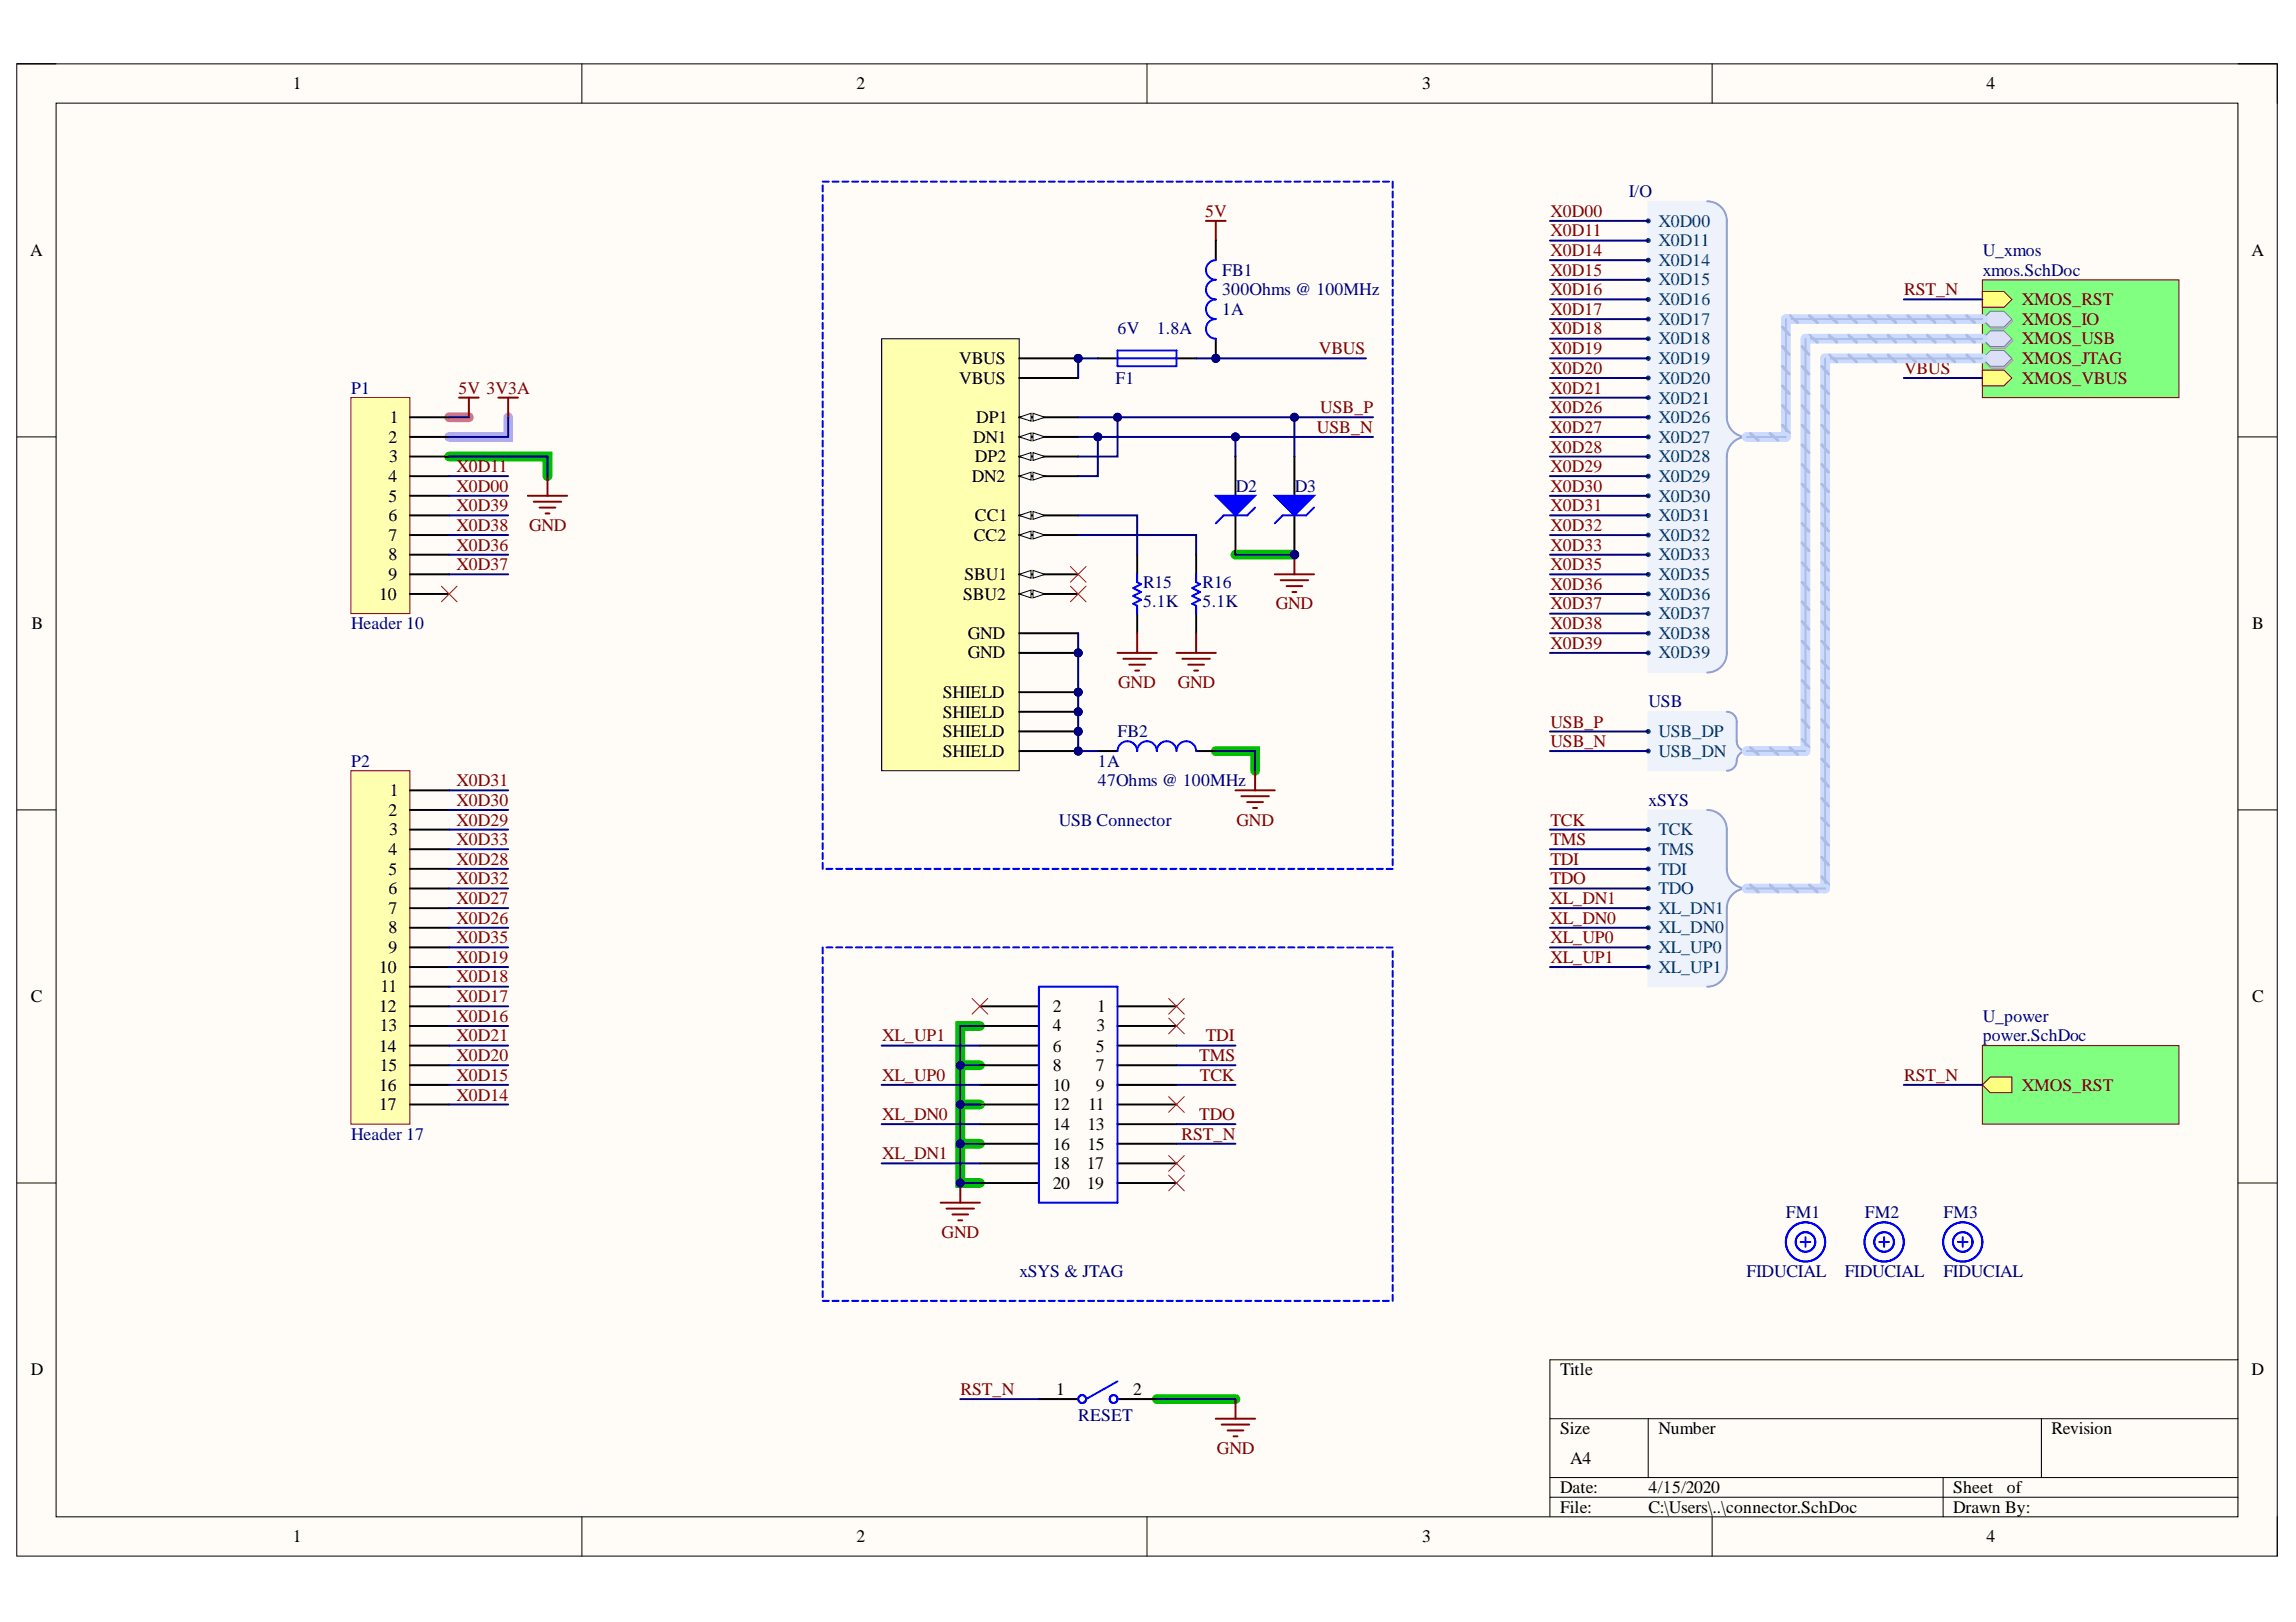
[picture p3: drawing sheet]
<svg xmlns="http://www.w3.org/2000/svg" width="297mm" height="210mm" viewBox="0 0 297 210" stroke-linecap="round" stroke-linejoin="round" font-family="sans-serif">
<defs><g id="words">
<g font-size="2.3">
<text x="37.9" y="11.6">1</text>
<text x="110.8" y="11.6">2</text>
<text x="184" y="11.6">3</text>
<text x="257" y="11.6">4</text>
<text x="3.9" y="33.1">A</text>
<text x="291.3" y="33.1">A</text>
<text x="124.1" y="47.1">VBUS</text>
<text x="124.1" y="49.7">VBUS</text>
<text x="50.3" y="57.3">2</text>
<text x="50.3" y="59.8">3</text>
<text x="50.4" y="54.8">1</text>
<text x="125.9" y="57.3">DN1</text>
<text x="126.1" y="59.8">DP2</text>
<text x="126.3" y="54.8">DP1</text>
<text x="50.3" y="62.4">4</text>
<text x="50.3" y="64.9">5</text>
<text x="125.7" y="62.4">DN2</text>
<text x="50.3" y="67.4">6</text>
<text x="50.3" y="70">7</text>
<text x="126" y="70">CC2</text>
<text x="126.1" y="67.4">CC1</text>
<text x="49.1" y="77.6">10</text>
<text x="50.3" y="72.5">8</text>
<text x="50.3" y="75.1">9</text>
<text x="124.6" y="77.6">SBU2</text>
<text x="124.8" y="75.1">SBU1</text>
<text x="4.1" y="81.4">B</text>
<text x="125.2" y="82.7">GND</text>
<text x="291.4" y="81.4">B</text>
<text x="125.2" y="85.2">GND</text>
<text x="122" y="90.3">SHIELD</text>
<text x="122" y="92.9">SHIELD</text>
<text x="122" y="95.4">SHIELD</text>
<text x="122" y="98">SHIELD</text>
<text x="50.3" y="105.6">2</text>
<text x="50.4" y="103">1</text>
<text x="50.3" y="110.6">4</text>
<text x="50.3" y="113.2">5</text>
<text x="50.3" y="108.1">3</text>
<text x="50.3" y="115.7">6</text>
<text x="50.3" y="118.3">7</text>
<text x="49.1" y="125.9">10</text>
<text x="50.3" y="120.8">8</text>
<text x="50.3" y="123.3">9</text>
<text x="4" y="129.7">C</text>
<text x="49.1" y="130.9">12</text>
<text x="49.2" y="128.4">11</text>
<text x="136.2" y="130.9">2</text>
<text x="142" y="130.9">1</text>
<text x="291.4" y="129.7">C</text>
<text x="49.1" y="136.1">14</text>
<text x="49.2" y="133.5">13</text>
<text x="136.2" y="133.5">4</text>
<text x="136.2" y="136.1">6</text>
<text x="141.8" y="136.1">5</text>
<text x="141.9" y="133.5">3</text>
<text x="49.1" y="141.2">16</text>
<text x="49.1" y="143.7">17</text>
<text x="49.2" y="138.6">15</text>
<text x="136.2" y="138.6">8</text>
<text x="136.2" y="141.2">10</text>
<text x="136.2" y="143.7">12</text>
<text x="140.8" y="143.7">11</text>
<text x="141.8" y="138.6">7</text>
<text x="141.8" y="141.2">9</text>
<text x="136.2" y="146.2">14</text>
<text x="136.2" y="148.8">16</text>
<text x="140.7" y="146.2">13</text>
<text x="140.7" y="148.8">15</text>
<text x="136.2" y="151.3">18</text>
<text x="136.2" y="153.8">20</text>
<text x="140.6" y="151.3">17</text>
<text x="140.6" y="153.8">19</text>
<text x="4" y="177.9">D</text>
<text x="201.9" y="177.9">Title</text>
<text x="291.3" y="177.9">D</text>
<text x="136.6" y="180.6">1</text>
<text x="146.6" y="180.6">2</text>
<text x="201.9" y="185.6">Size</text>
<text x="214.5" y="185.6">Number</text>
<text x="265.4" y="185.6">Revision</text>
<text x="203.1" y="189.4">A4</text>
<text x="201.9" y="193.2">Date:</text>
<text x="201.9" y="195.8">File:</text>
<text x="213.3" y="193.2">4/15/2020</text>
<text x="213.3" y="195.8">C:\Users\..\connector.SchDoc</text>
<text x="252.7" y="193.2">Sheet</text>
<text x="252.7" y="195.8">Drawn By:</text>
<text x="259.6" y="193.2">of</text>
<text x="37.9" y="199.6">1</text>
<text x="110.8" y="199.6">2</text>
<text x="184" y="199.6">3</text>
<text x="257" y="199.6">4</text>
</g>
<g font-size="2.3" fill="#800000">
<text x="155.9" y="28.1">5V</text>
<text x="200.6" y="28.1">X0D00</text>
<text x="200.6" y="30.6">X0D11</text>
<text x="200.6" y="33.1">X0D14</text>
<text x="200.6" y="35.7">X0D15</text>
<text x="200.6" y="38.2">X0D16</text>
<text x="200.6" y="40.7">X0D17</text>
<text x="246.4" y="38.2">RST_N</text>
<text x="261.6" y="39.5">XMOS_RST</text>
<text x="170.6" y="45.8">VBUS</text>
<text x="200.6" y="43.3">X0D18</text>
<text x="200.6" y="45.8">X0D19</text>
<text x="261.6" y="42">XMOS_IO</text>
<text x="261.6" y="47.1">XMOS_JTAG</text>
<text x="261.6" y="44.5">XMOS_USB</text>
<text x="59.3" y="51">5V 3V3A</text>
<text x="170.8" y="53.5">USB_P</text>
<text x="200.6" y="48.3">X0D20</text>
<text x="200.6" y="51">X0D21</text>
<text x="200.6" y="53.5">X0D26</text>
<text x="246.4" y="48.3">VBUS</text>
<text x="261.6" y="49.7">XMOS_VBUS</text>
<text x="170.4" y="56">USB_N</text>
<text x="200.6" y="56">X0D27</text>
<text x="200.6" y="58.6">X0D28</text>
<text x="59.1" y="63.6">X0D00</text>
<text x="59.1" y="61.1">X0D11</text>
<text x="200.6" y="61.1">X0D29</text>
<text x="200.6" y="63.6">X0D30</text>
<text x="59.1" y="71.3">X0D36</text>
<text x="59.1" y="68.7">X0D38</text>
<text x="59.1" y="66.2">X0D39</text>
<text x="68.4" y="68.7">GND</text>
<text x="200.6" y="66.2">X0D31</text>
<text x="200.6" y="68.7">X0D32</text>
<text x="200.6" y="71.3">X0D33</text>
<text x="59.1" y="73.8">X0D37</text>
<text x="200.6" y="73.8">X0D35</text>
<text x="200.6" y="76.3">X0D36</text>
<text x="165.1" y="78.9">GND</text>
<text x="200.6" y="78.9">X0D37</text>
<text x="200.6" y="81.4">X0D38</text>
<text x="200.6" y="83.9">X0D39</text>
<text x="144.7" y="89">GND</text>
<text x="152.4" y="89">GND</text>
<text x="200.6" y="94.2">USB_P</text>
<text x="59.1" y="101.8">X0D31</text>
<text x="200.6" y="96.7">USB_N</text>
<text x="59.1" y="106.8">X0D29</text>
<text x="59.1" y="104.3">X0D30</text>
<text x="160" y="106.8">GND</text>
<text x="200.6" y="106.8">TCK</text>
<text x="59.1" y="111.9">X0D28</text>
<text x="59.1" y="109.4">X0D33</text>
<text x="200.6" y="109.4">TMS</text>
<text x="200.6" y="111.9">TDI</text>
<text x="59.1" y="119.5">X0D26</text>
<text x="59.1" y="117">X0D27</text>
<text x="59.1" y="114.5">X0D32</text>
<text x="200.6" y="114.5">TDO</text>
<text x="200.6" y="119.5">XL_DN0</text>
<text x="200.6" y="117">XL_DN1</text>
<text x="59.1" y="124.6">X0D19</text>
<text x="59.1" y="122.1">X0D35</text>
<text x="200.6" y="124.6">XL_UP1</text>
<text x="200.6" y="122.1">XL_UP0</text>
<text x="59.1" y="129.7">X0D17</text>
<text x="59.1" y="127.1">X0D18</text>
<text x="59.1" y="137.4">X0D20</text>
<text x="59.1" y="134.7">X0D21</text>
<text x="59.1" y="132.2">X0D16</text>
<text x="114.1" y="134.7">XL_UP1</text>
<text x="155.2" y="137.4">TMS</text>
<text x="156" y="134.7">TDI</text>
<text x="59.1" y="142.4">X0D14</text>
<text x="59.1" y="139.9">X0D15</text>
<text x="114.1" y="139.9">XL_UP0</text>
<text x="155.2" y="139.9">TCK</text>
<text x="246.4" y="139.9">RST_N</text>
<text x="261.6" y="141.2">XMOS_RST</text>
<text x="114.1" y="145">XL_DN0</text>
<text x="152.9" y="147.5">RST_N</text>
<text x="155.2" y="145">TDO</text>
<text x="114.1" y="150">XL_DN1</text>
<text x="121.8" y="160.2">GND</text>
<text x="124.3" y="180.6">RST_N</text>
<text x="157.4" y="188.2">GND</text>
</g>
<g font-size="2.3" fill="#000080">
<text x="210.7" y="25.5">I/O</text>
<text x="158.1" y="35.7">FB1</text>
<text x="256.5" y="33.1">U_xmos</text>
<text x="256.5" y="35.7">xmos.SchDoc</text>
<text x="158.1" y="38.2">300Ohms @ 100MHz</text>
<text x="158.1" y="40.7">1A</text>
<text x="144.6" y="43.3">6V</text>
<text x="149.7" y="43.3">1.8A</text>
<text x="45.4" y="51">P1</text>
<text x="144.3" y="49.7">F1</text>
<text x="159.9" y="63.6">D2</text>
<text x="167.5" y="63.6">D3</text>
<text x="147.9" y="76.1">R15</text>
<text x="155.6" y="76.1">R16</text>
<text x="45.4" y="81.4">Header 10</text>
<text x="147.9" y="78.6">5.1K</text>
<text x="155.6" y="78.6">5.1K</text>
<text x="144.6" y="95.4">FB2</text>
<text x="213.3" y="91.5">USB</text>
<text x="45.4" y="99.2">P2</text>
<text x="142" y="101.8">47Ohms @ 100MHz</text>
<text x="142" y="99.2">1A</text>
<text x="137" y="106.8">USB Connector</text>
<text x="213.3" y="104.3">xSYS</text>
<text x="256.5" y="132.2">U_power</text>
<text x="256.5" y="134.7">power.SchDoc</text>
<text x="45.4" y="147.5">Header 17</text>
<text x="231" y="157.6">FM1</text>
<text x="241.3" y="157.6">FM2</text>
<text x="251.4" y="157.6">FM3</text>
<text x="131.9" y="165.3">xSYS &amp; JTAG</text>
<text x="226" y="165.3">FIDUCIAL</text>
<text x="238.7" y="165.3">FIDUCIAL</text>
<text x="251.4" y="165.3">FIDUCIAL</text>
<text x="139.5" y="183.9">RESET</text>
</g>
<g font-size="2.3" fill="#003a70">
<text x="214.5" y="29.3">X0D00</text>
<text x="214.5" y="31.9">X0D11</text>
<text x="214.5" y="34.4">X0D14</text>
<text x="214.5" y="36.9">X0D15</text>
<text x="214.5" y="39.5">X0D16</text>
<text x="214.5" y="42">X0D17</text>
<text x="214.5" y="44.5">X0D18</text>
<text x="214.5" y="47.1">X0D19</text>
<text x="214.5" y="49.7">X0D20</text>
<text x="214.5" y="52.2">X0D21</text>
<text x="214.5" y="54.8">X0D26</text>
<text x="214.5" y="57.3">X0D27</text>
<text x="214.5" y="59.8">X0D28</text>
<text x="214.5" y="62.4">X0D29</text>
<text x="214.5" y="64.9">X0D30</text>
<text x="214.5" y="67.4">X0D31</text>
<text x="214.5" y="70">X0D32</text>
<text x="214.5" y="72.5">X0D33</text>
<text x="214.5" y="75.1">X0D35</text>
<text x="214.5" y="77.6">X0D36</text>
<text x="214.5" y="80.1">X0D37</text>
<text x="214.5" y="82.7">X0D38</text>
<text x="214.5" y="85.2">X0D39</text>
<text x="214.5" y="95.4">USB_DP</text>
<text x="214.5" y="98">USB_DN</text>
<text x="214.5" y="108.1">TCK</text>
<text x="214.5" y="110.6">TMS</text>
<text x="214.5" y="113.2">TDI</text>
<text x="214.5" y="115.7">TDO</text>
<text x="214.5" y="118.3">XL_DN1</text>
<text x="214.5" y="120.8">XL_DN0</text>
<text x="214.5" y="123.3">XL_UP0</text>
<text x="214.5" y="125.9">XL_UP1</text>
</g>
</g></defs>
<path d="M2.2 8.3h292.4v193.1h-292.4z" fill-rule="evenodd" fill="#fffcf8"/>
<path d="M2.2 8.3h292.4v193.1h-292.4z" fill="none" stroke="#000" stroke-width=".13"/>
<path d="M7.3 13.3h282.2v183h-282.2z" fill-rule="evenodd" fill="#fffcf8"/>
<g fill="none" stroke="#000" stroke-width=".13">
<path d="M2.2 8.3h5.1M7.3 13.3h282.2v183h-282.2zM75.3 8.3v5M148.4 8.3v5M221.5 8.3v5M289.5 8.3h5.1v5M2.2 56.5h5.1M289.5 56.5h5.1M2.2 104.8h5.1M289.5 104.8h5.1M2.2 153.1h5.1M289.5 153.1h5.1"/>
<path d="M289.5 176h-89v20.3M75.3 196.3v5.1M148.4 196.3v5.1M200.5 183.6h89M200.5 191.2h89M200.5 193.8h89M213.2 183.6v7.6M221.5 196.3v5.1M251.4 191.2v5.1M264.1 183.6v7.6M294.6 196.3v5.1"/>
</g>
<path d="M58.1 59.1h12.7v2.5M159.8 71.8h7.7M157.3 97.2h5.1v2.5M124.2 137.9h2.6M126.8 132.8h-2.6v15.2h2.6M124.2 148v5.1h2.6M124.2 142.9h2.6M149.7 181.1h10.1" fill="none" stroke="#00be00" stroke-width="1.3"/>
<path d="M65.7 54v2.5h-7.6" fill="none" stroke="#ff6eff" stroke-width="1.3"/>
<path d="M58.1 54h2.6" fill="none" stroke="#ff6e6e" stroke-width="1.3"/>
<circle cx="139.5" cy="89.6" r=".51" fill="#000080"/>
<circle cx="139.5" cy="89.6" r=".51" fill="none" stroke="#000080" stroke-width=".13"/>
<circle cx="139.5" cy="92.1" r=".51" fill="#000080"/>
<circle cx="139.5" cy="92.1" r=".51" fill="none" stroke="#000080" stroke-width=".13"/>
<circle cx="139.5" cy="94.7" r=".51" fill="#000080"/>
<circle cx="139.5" cy="94.7" r=".51" fill="none" stroke="#000080" stroke-width=".13"/>
<circle cx="139.5" cy="97.2" r=".51" fill="#000080"/>
<circle cx="139.5" cy="97.2" r=".51" fill="none" stroke="#000080" stroke-width=".13"/>
<circle cx="139.5" cy="84.5" r=".51" fill="#000080"/>
<circle cx="139.5" cy="84.5" r=".51" fill="none" stroke="#000080" stroke-width=".13"/>
<circle cx="139.5" cy="46.4" r=".51" fill="#000080"/>
<circle cx="139.5" cy="46.4" r=".51" fill="none" stroke="#000080" stroke-width=".13"/>
<path d="M114.1 43.8h17.8v55.9h-17.8z" fill-rule="evenodd" fill="#ffffb0"/>
<path d="M114.1 43.8h17.8v55.9h-17.8z" fill="none" stroke="#000" stroke-width=".13"/>
<path d="M131.9 89.6h7.6" fill="none" stroke="#000" stroke-width=".25"/>
<circle cx="139.5" cy="89.6" r=".51" fill="#000080"/>
<circle cx="139.5" cy="89.6" r=".51" fill="none" stroke="#000080" stroke-width=".13"/>
<path d="M131.9 92.1h7.6" fill="none" stroke="#000" stroke-width=".25"/>
<circle cx="139.5" cy="92.1" r=".51" fill="#000080"/>
<circle cx="139.5" cy="92.1" r=".51" fill="none" stroke="#000080" stroke-width=".13"/>
<path d="M131.9 94.7h7.6" fill="none" stroke="#000" stroke-width=".25"/>
<circle cx="139.5" cy="94.7" r=".51" fill="#000080"/>
<circle cx="139.5" cy="94.7" r=".51" fill="none" stroke="#000080" stroke-width=".13"/>
<path d="M131.9 97.2h7.6" fill="none" stroke="#000" stroke-width=".25"/>
<circle cx="139.5" cy="97.2" r=".51" fill="#000080"/>
<circle cx="139.5" cy="97.2" r=".51" fill="none" stroke="#000080" stroke-width=".13"/>
<path d="M131.9 81.9h7.6M131.9 84.5h7.6" fill="none" stroke="#000" stroke-width=".25"/>
<circle cx="139.5" cy="84.5" r=".51" fill="#000080"/>
<circle cx="139.5" cy="84.5" r=".51" fill="none" stroke="#000080" stroke-width=".13"/>
<path d="M131.9 46.4h7.6" fill="none" stroke="#000" stroke-width=".25"/>
<circle cx="139.5" cy="46.4" r=".51" fill="#000080"/>
<circle cx="139.5" cy="46.4" r=".51" fill="none" stroke="#000080" stroke-width=".13"/>
<path d="M131.9 48.9h7.6M131.9 66.7h7.6" fill="none" stroke="#000" stroke-width=".25"/>
<path d="M131.9 66.7l1.5-.5v1z" fill="#f8fcff"/>
<path d="M131.9 66.7l1.5-.5v1z" fill="none" stroke="#000" stroke-width=".13"/>
<path d="M133.6 66.2l1.6 .5-1.6 .5z" fill="#f8fcff"/>
<path d="M133.6 66.2l1.6 .5-1.6 .5z" fill="none" stroke="#000" stroke-width=".13"/>
<path d="M131.9 54h7.6" fill="none" stroke="#000" stroke-width=".25"/>
<path d="M131.9 54l1.5-.5v1z" fill="#f8fcff"/>
<path d="M131.9 54l1.5-.5v1z" fill="none" stroke="#000" stroke-width=".13"/>
<path d="M133.6 53.5l1.6 .5-1.6 .5z" fill="#f8fcff"/>
<path d="M133.6 53.5l1.6 .5-1.6 .5z" fill="none" stroke="#000" stroke-width=".13"/>
<path d="M131.9 56.5h7.6" fill="none" stroke="#000" stroke-width=".25"/>
<path d="M131.9 56.5l1.5-.5v1z" fill="#f8fcff"/>
<path d="M131.9 56.5l1.5-.5v1z" fill="none" stroke="#000" stroke-width=".13"/>
<path d="M133.6 56l1.6 .5-1.6 .5z" fill="#f8fcff"/>
<path d="M133.6 56l1.6 .5-1.6 .5z" fill="none" stroke="#000" stroke-width=".13"/>
<path d="M131.9 74.3h7.6" fill="none" stroke="#000" stroke-width=".25"/>
<path d="M131.9 74.3l1.5-.5v1z" fill="#f8fcff"/>
<path d="M131.9 74.3l1.5-.5v1z" fill="none" stroke="#000" stroke-width=".13"/>
<path d="M133.6 73.8l1.6 .5-1.6 .5z" fill="#f8fcff"/>
<path d="M133.6 73.8l1.6 .5-1.6 .5z" fill="none" stroke="#000" stroke-width=".13"/>
<path d="M131.9 69.2h7.6" fill="none" stroke="#000" stroke-width=".25"/>
<path d="M131.9 69.2l1.5-.5v1z" fill="#f8fcff"/>
<path d="M131.9 69.2l1.5-.5v1z" fill="none" stroke="#000" stroke-width=".13"/>
<path d="M133.6 68.7l1.6 .5-1.6 .5z" fill="#f8fcff"/>
<path d="M133.6 68.7l1.6 .5-1.6 .5z" fill="none" stroke="#000" stroke-width=".13"/>
<path d="M131.9 59.1h7.6" fill="none" stroke="#000" stroke-width=".25"/>
<path d="M131.9 59.1l1.5-.5v1z" fill="#f8fcff"/>
<path d="M131.9 59.1l1.5-.5v1z" fill="none" stroke="#000" stroke-width=".13"/>
<path d="M133.6 58.6l1.6 .5-1.6 .5z" fill="#f8fcff"/>
<path d="M133.6 58.6l1.6 .5-1.6 .5z" fill="none" stroke="#000" stroke-width=".13"/>
<path d="M131.9 61.6h7.6" fill="none" stroke="#000" stroke-width=".25"/>
<path d="M131.9 61.6l1.5-.5v1z" fill="#f8fcff"/>
<path d="M131.9 61.6l1.5-.5v1z" fill="none" stroke="#000" stroke-width=".13"/>
<path d="M133.6 61.1l1.6 .5-1.6 .5z" fill="#f8fcff"/>
<path d="M133.6 61.1l1.6 .5-1.6 .5z" fill="none" stroke="#000" stroke-width=".13"/>
<path d="M131.9 76.9h7.6" fill="none" stroke="#000" stroke-width=".25"/>
<path d="M131.9 76.9l1.5-.5v1z" fill="#f8fcff"/>
<path d="M131.9 76.9l1.5-.5v1z" fill="none" stroke="#000" stroke-width=".13"/>
<path d="M133.6 76.4l1.6 .5-1.6 .5z" fill="#f8fcff"/>
<path d="M133.6 76.4l1.6 .5-1.6 .5z" fill="none" stroke="#000" stroke-width=".13"/>
<path d="M138.5 73.3l2 2M138.5 75.9l2 2M140.5 73.3l-2 2M140.5 75.9l-2 2M151.2 131.8l2 2M153.2 131.8l-2 2M151.2 141.9l2 2M151.2 149.5l2 2.1M151.2 152.1l2 2M153.2 141.9l-2 2M153.2 149.5l-2 2.1M153.2 152.1l-2 2" fill="none" stroke="#f00" stroke-width=".13"/>
<g fill="none" stroke="#000" stroke-width=".25">
<path d="M147.1 71.8v2.5M147.1 79.4v2.5M154.7 71.8v2.5M154.7 79.4v2.5M142 97.2h2.6M154.7 97.2h2.6M126.8 130.2h7.6M126.8 132.8h7.6M126.8 135.3h7.6M126.8 137.9h7.6M144.6 130.2h7.6M144.6 132.8h7.6"/>
<path d="M144.6 135.3h7.6M144.6 137.9h7.6M126.8 140.4h7.6M126.8 142.9h7.6M126.8 145.5h7.6M126.8 148h7.6M126.8 150.6h7.6M126.8 153.1h7.6M144.6 140.4h7.6M144.6 142.9h7.6M144.6 145.5h7.6M144.6 148h7.6"/>
<path d="M144.6 150.6h7.6M144.6 153.1h7.6"/>
</g>
<path d="M147.1 74.3v1l.5 .3-1 .5 1 .5-1 .5 1 .5-1 .5 .5 .3v1M154.7 74.3v1l.6 .3-1.1 .5 1.1 .5-1.1 .5 1.1 .5-1.1 .5 .5 .3v1M144.6 97.2a1.27 1.27 0 0 1 1.2-1.3 1.27 1.27 0 0 1 1.3 1.3 1.27 1.27 0 0 1 1.3-1.3 1.27 1.27 0 0 1 1.3 1.3 1.27 1.27 0 0 1 1.2-1.3 1.27 1.27 0 0 1 1.3 1.3 1.27 1.27 0 0 1 1.3-1.3 1.27 1.27 0 0 1 1.2 1.3M134.4 127.7h10.2v27.9h-10.2z" fill="none" stroke="#00f" stroke-width=".25"/>
<g fill="none" stroke="#800000" stroke-width=".25">
<path d="M144.6 84.5h5.1M145.3 85.3h3.6M146.1 86h2M146.9 86.8h.5M147.1 81.9v2.6M152.2 84.5h5.1M153 85.3h3.5M153.7 86h2.1M154.5 86.8h.5M154.7 81.9v2.6M162.4 99.7v2.6M159.8 102.3h5.1"/>
<path d="M160.6 103h3.6M161.4 103.8h2M162.1 104.6h.5M121.7 155.6h5.1M122.5 156.4h3.5M123.2 157.2h2M124 157.9h.5M124.2 153.1v2.5M157.3 183.6h5.1M158.1 184.4h3.5M158.8 185.1h2.1M159.6 185.9h.5"/>
<path d="M159.8 181.1v2.5"/>
</g>
<circle cx="124.2" cy="153.1" r=".51" fill="#000080"/>
<circle cx="124.2" cy="153.1" r=".51" fill="none" stroke="#000080" stroke-width=".13"/>
<path d="M125.8 129.2l2 2M127.8 129.2l-2 2" fill="none" stroke="#f00" stroke-width=".13"/>
<path d="M156 28.6h2.6M157.3 28.6v2.5" fill="none" stroke="#800000" stroke-width=".25"/>
<g fill="none" stroke="#00f" stroke-width=".25">
<path d="M106.4 24v.8M106.4 25.3v.7M106.4 26.5v.8M106.4 27.8v.8M106.4 29.1v.8M106.4 30.3v.8M106.4 31.6v.8M106.4 32.9v.8M106.4 34.1v.8M106.4 35.4v.8M106.4 36.7v.8M106.4 38v.8"/>
<path d="M106.4 39.2v.8M106.4 23.5h.8M107.7 23.5h.8M109 23.5h.8M110.2 23.5h.8M111.5 23.5h.8M112.8 23.5h.8M114.1 23.5h.8M115.3 23.5h.8M116.6 23.5h.8M117.9 23.5h.8M119.1 23.5h.8"/>
<path d="M120.4 23.5h.8M121.7 23.5h.8M123 23.5h.8M124.2 23.5h.8M125.5 23.5h.8M126.8 23.5h.8M128 23.5h.8M129.3 23.5h.8M130.6 23.5h.8M131.9 23.5h.8M133.1 23.5h.8M134.4 23.5h.8"/>
<path d="M135.7 23.5h.8M136.9 23.5h.8M138.2 23.5h.8M139.5 23.5h.8M140.8 23.5h.8M142 23.5h.8M143.3 23.5h.8M144.6 23.5h.8M145.8 23.5h.8M147.1 23.5h.8M148.4 23.5h.8M149.7 23.5h.8"/>
<path d="M150.9 23.5h.8M152.2 23.5h.8M153.5 23.5h.8M154.7 23.5h.8M156 23.5h.8M157.3 23.5h.8M158.6 23.5h.8M159.8 23.5h.8M161.1 23.5h.8M162.4 23.5h.8M163.6 23.5h.8M164.9 23.5h.8"/>
<path d="M166.2 23.5h.8M167.5 23.5h.8M168.7 23.5h.8M170 23.5h.8M171.3 23.5h.8M172.6 23.5h.7M173.8 23.5h.8M175.1 23.5h.8M176.4 23.5h.8M177.6 23.5h.8M178.9 23.5h.8M180.2 23.5v.8"/>
<path d="M180.2 24.8v.8M180.2 26v.8M180.2 27.3v.8M180.2 28.6v.8M180.2 29.9v.8M180.2 31.1v.8M180.2 32.4v.8M180.2 33.7v.8M180.2 34.9v.8M180.2 36.2v.8M180.2 37.5v.8M180.2 38.8v.7"/>
<path d="M106.4 40.5v.8M106.4 41.8v.8M106.4 43v.8M106.4 44.3v.8M106.4 45.6v.8M106.4 46.8v.8M106.4 48.1v.8M106.4 49.4v.8M106.4 50.7v.8M106.4 51.9v.8M106.4 53.2v.8M106.4 54.5v.8"/>
<path d="M106.4 55.7v.8M106.4 57v.8M106.4 58.3v.8M106.4 59.6v.7M180.2 40v.8M180.2 41.3v.8M180.2 42.6v.8M180.2 43.8v.8M180.2 45.1v.8M180.2 46.4v.8M180.2 47.6v.8M180.2 48.9v.8"/>
<path d="M180.2 50.2v.8M180.2 51.5v.8M180.2 52.7v.8M180.2 54v.8M180.2 55.3v.8M180.2 56.5v.8M180.2 57.8v.8M180.2 59.1v.8M106.4 60.8v.8M106.4 62.1v.8M106.4 63.4v.8M106.4 64.6v.8"/>
<path d="M106.4 65.9v.8M106.4 67.2v.8M106.4 68.4v.8M106.4 69.7v.8M106.4 71v.8M106.4 72.3v.8M106.4 73.5v.8M106.4 74.8v.8M106.4 76.1v.8M106.4 77.3v.8M106.4 78.6v.8M106.4 79.9v.8"/>
<path d="M180.2 60.3v.8M180.2 61.6v.8M180.2 62.9v.8M180.2 64.2v.8M180.2 65.4v.8M180.2 66.7v.8M180.2 68v.8M180.2 69.2v.8M180.2 70.5v.8M180.2 71.8v.8M180.2 73.1v.8M180.2 74.3v.8"/>
<path d="M180.2 75.6v.8M180.2 76.9v.8M180.2 78.1v.8M180.2 79.4v.8M106.4 81.2v.7M106.4 82.4v.8M106.4 83.7v.8M106.4 85v.8M106.4 86.2v.8M106.4 87.5v.8M106.4 88.8v.8M106.4 90v.8"/>
<path d="M106.4 91.3v.8M106.4 92.6v.8M106.4 93.9v.8M106.4 95.1v.8M106.4 96.4v.8M106.4 97.7v.8M106.4 98.9v.8M180.2 80.7v.8M180.2 81.9v.8M180.2 83.2v.8M180.2 84.5v.8M180.2 85.8v.8"/>
<path d="M180.2 87v.8M180.2 88.3v.8M180.2 89.6v.8M180.2 90.8v.8M180.2 92.1v.8M180.2 93.4v.8M180.2 94.7v.8M180.2 95.9v.8M180.2 97.2v.8M180.2 98.5v.8M180.2 99.7v.8M106.4 100.2v.8"/>
<path d="M106.4 101.5v.8M106.4 102.8v.7M106.4 104v.8M106.4 105.3v.8M106.4 106.6v.8M106.4 107.8v.8M106.4 109.1v.8M106.4 110.4v.8M106.4 111.6v.8M106.9 112.4h.8M108.2 112.4h.8M109.4 112.4h.8"/>
<path d="M110.7 112.4h.8M112 112.4h.8M113.3 112.4h.8M114.5 112.4h.8M115.8 112.4h.8M117.1 112.4h.8M118.3 112.4h.8M119.6 112.4h.8M120.9 112.4h.8M122.2 112.4h.8M123.4 112.4h.8M124.7 112.4h.8"/>
<path d="M126 112.4h.8M127.3 112.4h.7M128.5 112.4h.8M129.8 112.4h.8M131.1 112.4h.8M132.3 112.4h.8M133.6 112.4h.8M134.9 112.4h.8M136.2 112.4h.7M137.4 112.4h.8M138.7 112.4h.8M140 112.4h.8"/>
<path d="M141.2 112.4h.8M142.5 112.4h.8M143.8 112.4h.8M145.1 112.4h.7M146.3 112.4h.8M147.6 112.4h.8M148.9 112.4h.8M150.1 112.4h.8M151.4 112.4h.8M152.7 112.4h.8M154 112.4h.7M155.2 112.4h.8"/>
<path d="M156.5 112.4h.8M157.8 112.4h.8M159 112.4h.8M160.3 112.4h.8M161.6 112.4h.8M162.9 112.4h.7M164.1 112.4h.8M165.4 112.4h.8M166.7 112.4h.8M167.9 112.4h.8M169.2 112.4h.8M170.5 112.4h.8"/>
<path d="M171.8 112.4h.7M173 112.4h.8M174.3 112.4h.8M175.6 112.4h.8M176.8 112.4h.8M178.1 112.4h.8M179.4 112.4h.8M180.2 101v.8M180.2 102.3v.8M180.2 103.5v.8M180.2 104.8v.8M180.2 106.1v.8"/>
<path d="M180.2 107.4v.8M180.2 108.6v.8M180.2 109.9v.8M180.2 111.2v.8M106.4 122.6v.8M106.4 123.9v.8M106.4 125.1v.8M106.4 126.4v.8M106.4 127.7v.8M106.4 129v.8M106.4 130.2v.8M106.4 131.5v.8"/>
<path d="M106.4 132.8v.8M106.4 134v.8M106.4 135.3v.8M106.4 136.6v.8M106.4 137.9v.7M106.4 139.1v.8M106.9 122.6h.8M108.2 122.6h.8M109.4 122.6h.8M110.7 122.6h.8M112 122.6h.8M113.3 122.6h.8"/>
<path d="M114.5 122.6h.8M115.8 122.6h.8M117.1 122.6h.8M118.3 122.6h.8M119.6 122.6h.8M120.9 122.6h.8M122.2 122.6h.8M123.4 122.6h.8M124.7 122.6h.8M126 122.6h.8M127.3 122.6h.7M128.5 122.6h.8"/>
<path d="M129.8 122.6h.8M131.1 122.6h.8M132.3 122.6h.8M133.6 122.6h.8M134.9 122.6h.8M136.2 122.6h.7M137.4 122.6h.8M138.7 122.6h.8M140 122.6h.8M141.2 122.6h.8M142.5 122.6h.8M143.8 122.6h.8"/>
<path d="M145.1 122.6h.7M146.3 122.6h.8M147.6 122.6h.8M148.9 122.6h.8M150.1 122.6h.8M151.4 122.6h.8M152.7 122.6h.8M154 122.6h.7M155.2 122.6h.8M156.5 122.6h.8M157.8 122.6h.8M159 122.6h.8"/>
<path d="M160.3 122.6h.8M161.6 122.6h.8M162.9 122.6h.7M164.1 122.6h.8M165.4 122.6h.8M166.7 122.6h.8M167.9 122.6h.8M169.2 122.6h.8M170.5 122.6h.8M171.8 122.6h.7M173 122.6h.8M174.3 122.6h.8"/>
<path d="M175.6 122.6h.8M176.8 122.6h.8M178.1 122.6h.8M179.4 122.6h.8M180.2 123.1v.8M180.2 124.4v.7M180.2 125.6v.8M180.2 126.9v.8M180.2 128.2v.8M180.2 129.4v.8M180.2 130.7v.8M180.2 132v.8"/>
<path d="M180.2 133.3v.7M180.2 134.5v.8M180.2 135.8v.8M180.2 137.1v.8M180.2 138.3v.8M180.2 139.6v.8M106.4 140.4v.8M106.4 141.7v.8M106.4 142.9v.8M106.4 144.2v.8M106.4 145.5v.8M106.4 146.7v.8"/>
<path d="M106.4 148v.8M106.4 149.3v.8M106.4 150.6v.8M106.4 151.8v.8M106.4 153.1v.8M106.4 154.4v.8M106.4 155.6v.8M106.4 156.9v.8M106.4 158.2v.8M106.4 159.5v.7M180.2 140.9v.8M180.2 142.1v.8"/>
<path d="M180.2 143.4v.8M180.2 144.7v.8M180.2 146v.7M180.2 147.2v.8M180.2 148.5v.8M180.2 149.8v.8M180.2 151v.8M180.2 152.3v.8M180.2 153.6v.8M180.2 154.8v.8M180.2 156.1v.8M180.2 157.4v.8"/>
<path d="M180.2 158.7v.8M180.2 159.9v.8M106.4 160.7v.8M106.4 162v.8M106.4 163.3v.8M106.4 164.5v.8M106.4 165.8v.8M106.4 167.1v.8M106.4 168.3h.8M107.7 168.3h.8M109 168.3h.8M110.2 168.3h.8"/>
<path d="M111.5 168.3h.8M112.8 168.3h.8M114.1 168.3h.8M115.3 168.3h.8M116.6 168.3h.8M117.9 168.3h.8M119.1 168.3h.8M120.4 168.3h.8M121.7 168.3h.8M123 168.3h.8M124.2 168.3h.8M125.5 168.3h.8"/>
<path d="M126.8 168.3h.8M128 168.3h.8M129.3 168.3h.8M130.6 168.3h.8M131.9 168.3h.8M133.1 168.3h.8M134.4 168.3h.8M135.7 168.3h.8M136.9 168.3h.8M138.2 168.3h.8M139.5 168.3h.8M140.8 168.3h.8"/>
<path d="M142 168.3h.8M143.3 168.3h.8M144.6 168.3h.8M145.8 168.3h.8M147.1 168.3h.8M148.4 168.3h.8M149.7 168.3h.8M150.9 168.3h.8M152.2 168.3h.8M153.5 168.3h.8M154.7 168.3h.8M156 168.3h.8"/>
<path d="M157.3 168.3h.8M158.6 168.3h.8M159.8 168.3h.8M161.1 168.3h.8M162.4 168.3h.8M163.6 168.3h.8M164.9 168.3h.8M166.2 168.3h.8M167.5 168.3h.8M168.7 168.3h.8M170 168.3h.8M171.3 168.3h.8"/>
<path d="M172.6 168.3h.7M173.8 168.3h.8M175.1 168.3h.8M176.4 168.3h.8M177.6 168.3h.8M178.9 168.3h.8M180.2 161.2v.8M180.2 162.5v.8M180.2 163.7v.8M180.2 165v.8M180.2 166.3v.8M180.2 167.6v.7"/>
</g>
<path d="M213.2 26h7.7l1.2 .4 1 .9 .3 1.3v26l.6 1.1 1.3 .8-1.3 .9-.6 1v26.1l-.3 1.3-1 .9-1.2 .3h-7.7z" fill-rule="evenodd" fill="#edf2fb"/>
<path d="M213.2 26h7.7l1.2 .4 1 .9 .3 1.3v26l.6 1.1 1.3 .8-1.3 .9-.6 1v26.1l-.3 1.3-1 .9-1.2 .3h-7.7z" fill="none" stroke="#edf2fb" stroke-width=".13"/>
<path d="M220.9 26a2.54 2.54 0 0 1 2.5 2.6v25.4a2.55 2.55 0 0 0 2.6 2.5 2.54 2.54 0 0 0-2.6 2.6v25.4a2.53 2.53 0 0 1-2.5 2.5" fill="none" stroke="#8f9ec9" stroke-width=".25"/>
<circle cx="213.2" cy="28.6" r=".26" fill="#003a70"/>
<circle cx="213.2" cy="28.6" r=".26" fill="none" stroke="#003a70" stroke-width=".13"/>
<circle cx="213.2" cy="31.1" r=".26" fill="#003a70"/>
<circle cx="213.2" cy="31.1" r=".26" fill="none" stroke="#003a70" stroke-width=".13"/>
<circle cx="213.2" cy="33.7" r=".26" fill="#003a70"/>
<circle cx="213.2" cy="33.7" r=".26" fill="none" stroke="#003a70" stroke-width=".13"/>
<circle cx="213.2" cy="36.2" r=".26" fill="#003a70"/>
<circle cx="213.2" cy="36.2" r=".26" fill="none" stroke="#003a70" stroke-width=".13"/>
<circle cx="213.2" cy="38.8" r=".26" fill="#003a70"/>
<circle cx="213.2" cy="38.8" r=".26" fill="none" stroke="#003a70" stroke-width=".13"/>
<circle cx="213.2" cy="41.3" r=".26" fill="#003a70"/>
<circle cx="213.2" cy="41.3" r=".26" fill="none" stroke="#003a70" stroke-width=".13"/>
<circle cx="213.2" cy="43.8" r=".26" fill="#003a70"/>
<circle cx="213.2" cy="43.8" r=".26" fill="none" stroke="#003a70" stroke-width=".13"/>
<circle cx="213.2" cy="46.4" r=".26" fill="#003a70"/>
<circle cx="213.2" cy="46.4" r=".26" fill="none" stroke="#003a70" stroke-width=".13"/>
<circle cx="213.2" cy="48.9" r=".26" fill="#003a70"/>
<circle cx="213.2" cy="48.9" r=".26" fill="none" stroke="#003a70" stroke-width=".13"/>
<circle cx="213.2" cy="51.5" r=".26" fill="#003a70"/>
<circle cx="213.2" cy="51.5" r=".26" fill="none" stroke="#003a70" stroke-width=".13"/>
<circle cx="213.2" cy="54" r=".26" fill="#003a70"/>
<circle cx="213.2" cy="54" r=".26" fill="none" stroke="#003a70" stroke-width=".13"/>
<circle cx="213.2" cy="56.5" r=".26" fill="#003a70"/>
<circle cx="213.2" cy="56.5" r=".26" fill="none" stroke="#003a70" stroke-width=".13"/>
<circle cx="213.2" cy="59.1" r=".26" fill="#003a70"/>
<circle cx="213.2" cy="59.1" r=".26" fill="none" stroke="#003a70" stroke-width=".13"/>
<circle cx="213.2" cy="61.6" r=".26" fill="#003a70"/>
<circle cx="213.2" cy="61.6" r=".26" fill="none" stroke="#003a70" stroke-width=".13"/>
<circle cx="213.2" cy="64.2" r=".26" fill="#003a70"/>
<circle cx="213.2" cy="64.2" r=".26" fill="none" stroke="#003a70" stroke-width=".13"/>
<circle cx="213.2" cy="66.7" r=".26" fill="#003a70"/>
<circle cx="213.2" cy="66.7" r=".26" fill="none" stroke="#003a70" stroke-width=".13"/>
<circle cx="213.2" cy="69.2" r=".26" fill="#003a70"/>
<circle cx="213.2" cy="69.2" r=".26" fill="none" stroke="#003a70" stroke-width=".13"/>
<circle cx="213.2" cy="71.8" r=".26" fill="#003a70"/>
<circle cx="213.2" cy="71.8" r=".26" fill="none" stroke="#003a70" stroke-width=".13"/>
<circle cx="213.2" cy="74.3" r=".26" fill="#003a70"/>
<circle cx="213.2" cy="74.3" r=".26" fill="none" stroke="#003a70" stroke-width=".13"/>
<circle cx="213.2" cy="76.9" r=".26" fill="#003a70"/>
<circle cx="213.2" cy="76.9" r=".26" fill="none" stroke="#003a70" stroke-width=".13"/>
<circle cx="213.2" cy="79.4" r=".26" fill="#003a70"/>
<circle cx="213.2" cy="79.4" r=".26" fill="none" stroke="#003a70" stroke-width=".13"/>
<circle cx="213.2" cy="82" r=".26" fill="#003a70"/>
<circle cx="213.2" cy="82" r=".26" fill="none" stroke="#003a70" stroke-width=".13"/>
<circle cx="213.2" cy="84.5" r=".26" fill="#003a70"/>
<circle cx="213.2" cy="84.5" r=".26" fill="none" stroke="#003a70" stroke-width=".13"/>
<path d="M213.2 104.8h7.7l1.2 .3 1 1 .3 1.3v5.7l.6 1 1.3 .9-1.3 .8-.6 1.1v8.2l-.3 1.3-1 1-1.2 .3h-7.7z" fill-rule="evenodd" fill="#edf2fb"/>
<path d="M213.2 104.8h7.7l1.2 .3 1 1 .3 1.3v5.7l.6 1 1.3 .9-1.3 .8-.6 1.1v8.2l-.3 1.3-1 1-1.2 .3h-7.7z" fill="none" stroke="#edf2fb" stroke-width=".13"/>
<path d="M220.9 104.8a2.54 2.54 0 0 1 2.5 2.6v5a2.54 2.54 0 0 0 2.6 2.6 2.55 2.55 0 0 0-2.6 2.5v7.6a2.54 2.54 0 0 1-2.5 2.6" fill="none" stroke="#8f9ec9" stroke-width=".25"/>
<circle cx="213.2" cy="107.4" r=".26" fill="#003a70"/>
<circle cx="213.2" cy="107.4" r=".26" fill="none" stroke="#003a70" stroke-width=".13"/>
<circle cx="213.2" cy="109.9" r=".26" fill="#003a70"/>
<circle cx="213.2" cy="109.9" r=".26" fill="none" stroke="#003a70" stroke-width=".13"/>
<circle cx="213.2" cy="112.4" r=".26" fill="#003a70"/>
<circle cx="213.2" cy="112.4" r=".26" fill="none" stroke="#003a70" stroke-width=".13"/>
<circle cx="213.2" cy="115" r=".26" fill="#003a70"/>
<circle cx="213.2" cy="115" r=".26" fill="none" stroke="#003a70" stroke-width=".13"/>
<circle cx="213.2" cy="117.5" r=".26" fill="#003a70"/>
<circle cx="213.2" cy="117.5" r=".26" fill="none" stroke="#003a70" stroke-width=".13"/>
<circle cx="213.2" cy="120.1" r=".26" fill="#003a70"/>
<circle cx="213.2" cy="120.1" r=".26" fill="none" stroke="#003a70" stroke-width=".13"/>
<circle cx="213.2" cy="122.6" r=".26" fill="#003a70"/>
<circle cx="213.2" cy="122.6" r=".26" fill="none" stroke="#003a70" stroke-width=".13"/>
<circle cx="213.2" cy="125.2" r=".26" fill="#003a70"/>
<circle cx="213.2" cy="125.2" r=".26" fill="none" stroke="#003a70" stroke-width=".13"/>
<path d="M213.2 92.1h10.2l.6 .2 .5 .4 .2 .7v2.8l.3 .6 .6 .4-.6 .4-.3 .5a1.32 1.32 0 0 1-1.3 1.6h-10.2z" fill-rule="evenodd" fill="#edf2fb"/>
<path d="M213.2 92.1h10.2l.6 .2 .5 .4 .2 .7v2.8l.3 .6 .6 .4-.6 .4-.3 .5a1.32 1.32 0 0 1-1.3 1.6h-10.2z" fill="none" stroke="#edf2fb" stroke-width=".13"/>
<path d="M223.4 92.1a1.28 1.28 0 0 1 1.3 1.3v2.5a1.27 1.27 0 0 0 1.3 1.3 1.27 1.27 0 0 0-1.3 1.3 1.28 1.28 0 0 1-1.3 1.2" fill="none" stroke="#8f9ec9" stroke-width=".25"/>
<circle cx="213.2" cy="94.7" r=".26" fill="#003a70"/>
<circle cx="213.2" cy="94.7" r=".26" fill="none" stroke="#003a70" stroke-width=".13"/>
<circle cx="213.2" cy="97.2" r=".26" fill="#003a70"/>
<circle cx="213.2" cy="97.2" r=".26" fill="none" stroke="#003a70" stroke-width=".13"/>
<path d="M256.5 135.3h25.4v10.2h-25.4z" fill-rule="evenodd" fill="#80ff80"/>
<path d="M256.5 135.3h25.4v10.2h-25.4z" fill="none" stroke="#800000" stroke-width=".13"/>
<path d="M256.5 140.4l1-1h2.8v2h-2.8z" fill-rule="evenodd" fill="#ffff80"/>
<path d="M256.5 140.4l1-1h2.8v2h-2.8z" fill="none" stroke="#800000" stroke-width=".13"/>
<path d="M45.4 99.7h7.6v45.8h-7.6z" fill-rule="evenodd" fill="#ffffb0"/>
<path d="M45.4 99.7h7.6v45.8h-7.6z" fill="none" stroke="#800000" stroke-width=".13"/>
<g fill="none" stroke="#000" stroke-width=".25">
<path d="M53 102.3h5.1M53 104.8h5.1M53 107.4h5.1M53 109.9h5.1M53 112.4h5.1M53 115h5.1M53 117.5h5.1M53 120.1h5.1M53 122.6h5.1M53 125.1h5.1M53 127.7h5.1M53 130.2h5.1"/>
<path d="M53 132.8h5.1M53 135.3h5.1M53 137.9h5.1M53 140.4h5.1M53 142.9h5.1"/>
</g>
<path d="M45.4 51.5h7.6v27.9h-7.6z" fill-rule="evenodd" fill="#ffffb0"/>
<path d="M45.4 51.5h7.6v27.9h-7.6z" fill="none" stroke="#800000" stroke-width=".13"/>
<path d="M53 54h5.1M53 56.5h5.1M53 59.1h5.1M53 61.6h5.1M53 64.2h5.1M53 66.7h5.1M53 69.2h5.1M53 71.8h5.1M53 74.3h5.1M53 76.9h5.1" fill="none" stroke="#000" stroke-width=".25"/>
<path d="M59.4 51.5h2.5M60.7 51.5v2.5M64.5 51.5h2.5M65.7 51.5v2.5M68.3 64.2h5.1M69 64.9h3.6M69.8 65.7h2M70.6 66.4h.5M70.8 61.6v2.6" fill="none" stroke="#800000" stroke-width=".25"/>
<path d="M256.5 36.2h25.4v15.3h-25.4z" fill-rule="evenodd" fill="#80ff80"/>
<path d="M256.5 36.2h25.4v15.3h-25.4z" fill="none" stroke="#800000" stroke-width=".13"/>
<path d="M256.6 41.6l1-1.1h1.8l1 1.1-1 1h-1.8z" fill-rule="evenodd" fill="#bac0ca"/>
<path d="M256.6 41.6l1-1.1h1.8l1 1.1-1 1h-1.8z" fill="none" stroke="#a6acb6" stroke-width=".13"/>
<path d="M256.5 41.3l1-1h1.8l1 1-1 1h-1.8z" fill-rule="evenodd" fill="#d5e4ff"/>
<path d="M256.5 41.3l1-1h1.8l1 1-1 1h-1.8z" fill="none" stroke="#71809b" stroke-width=".13"/>
<path d="M256.6 46.6l1-1h1.8l1 1-1 1h-1.8z" fill-rule="evenodd" fill="#bac0ca"/>
<path d="M256.6 46.6l1-1h1.8l1 1-1 1h-1.8z" fill="none" stroke="#a6acb6" stroke-width=".13"/>
<path d="M256.5 46.4l1-1h1.8l1 1-1 1h-1.8z" fill-rule="evenodd" fill="#d5e4ff"/>
<path d="M256.5 46.4l1-1h1.8l1 1-1 1h-1.8z" fill="none" stroke="#71809b" stroke-width=".13"/>
<path d="M256.5 47.9h2.8l1 1-1 1h-2.8z" fill-rule="evenodd" fill="#ffff80"/>
<path d="M256.5 47.9h2.8l1 1-1 1h-2.8z" fill="none" stroke="#800000" stroke-width=".13"/>
<path d="M256.6 44.1l1-1h1.8l1 1-1 1h-1.8z" fill-rule="evenodd" fill="#bac0ca"/>
<path d="M256.6 44.1l1-1h1.8l1 1-1 1h-1.8z" fill="none" stroke="#a6acb6" stroke-width=".13"/>
<path d="M256.5 43.8l1-1h1.8l1 1-1 1h-1.8z" fill-rule="evenodd" fill="#d5e4ff"/>
<path d="M256.5 43.8l1-1h1.8l1 1-1 1h-1.8z" fill="none" stroke="#71809b" stroke-width=".13"/>
<path d="M256.5 37.7h2.8l1 1.1-1 1h-2.8z" fill-rule="evenodd" fill="#ffff80"/>
<path d="M256.5 37.7h2.8l1 1.1-1 1h-2.8z" fill="none" stroke="#800000" stroke-width=".13"/>
<path d="M57.1 75.9l2 2M59.1 75.9l-2 2M151.2 129.2l2 2M153.2 129.2l-2 2" fill="none" stroke="#f00" stroke-width=".13"/>
<g fill="none" stroke="#00f" stroke-width=".25">
<path d="M144.6 178.8l-4.1 2.3M232.9 160.7h1.3M233.6 160.1v1.3M243.1 160.7h1.3M243.8 160.1v1.3M253.3 160.7h1.3M253.9 160.1v1.3"/>
<circle cx="233.6" cy="160.7" r="1.27"/>
<circle cx="233.6" cy="160.7" r="2.54"/>
<circle cx="243.8" cy="160.7" r="1.27"/>
<circle cx="243.8" cy="160.7" r="2.54"/>
<circle cx="253.9" cy="160.7" r="2.54"/>
<circle cx="253.9" cy="160.7" r="1.27"/>
<circle cx="140" cy="181.1" r=".51"/>
<circle cx="144.1" cy="181.1" r=".51"/>
</g>
<path d="M159.8 59.1v5.1M159.8 66.7v5.1M134.4 181.1h5.1M144.6 181.1h5.1" fill="none" stroke="#000" stroke-width=".25"/>
<path d="M157.3 64.2h5.1l-2.6 2.5z" fill="#00f"/>
<path d="M157.3 64.2h5.1l-2.6 2.5zM162.4 65.7l-1 1h-3.1l-1 1" fill="none" stroke="#00f" stroke-width=".25"/>
<circle cx="167.5" cy="71.8" r=".51" fill="#000080"/>
<circle cx="167.5" cy="71.8" r=".51" fill="none" stroke="#000080" stroke-width=".13"/>
<path d="M167.5 59.1v5.1M167.5 66.7v5.1" fill="none" stroke="#000" stroke-width=".25"/>
<circle cx="167.5" cy="71.8" r=".51" fill="#000080"/>
<circle cx="167.5" cy="71.8" r=".51" fill="none" stroke="#000080" stroke-width=".13"/>
<path d="M164.9 64.2h5.1l-2.5 2.5z" fill="#00f"/>
<path d="M164.9 64.2h5.1l-2.5 2.5zM170 65.7l-1 1h-3.1l-1 1" fill="none" stroke="#00f" stroke-width=".25"/>
<path d="M164.9 74.3h5.1M165.7 75.1h3.5M166.4 75.9h2.1M167.2 76.6h.5M167.5 71.8v2.5" fill="none" stroke="#800000" stroke-width=".25"/>
<circle cx="167.5" cy="71.8" r=".51" fill="#000080"/>
<circle cx="167.5" cy="71.8" r=".51" fill="none" stroke="#000080" stroke-width=".13"/>
<circle cx="157.3" cy="46.4" r=".51" fill="#000080"/>
<circle cx="157.3" cy="46.4" r=".51" fill="none" stroke="#000080" stroke-width=".13"/>
<path d="M157.3 43.8v2.6" fill="none" stroke="#000" stroke-width=".25"/>
<circle cx="157.3" cy="46.4" r=".51" fill="#000080"/>
<circle cx="157.3" cy="46.4" r=".51" fill="none" stroke="#000080" stroke-width=".13"/>
<path d="M157.3 31.1v2.6M142 46.4h2.6M152.2 46.4h2.5" fill="none" stroke="#000" stroke-width=".25"/>
<path d="M157.3 33.7a1.27 1.27 0 0 0-1.3 1.2 1.27 1.27 0 0 0 1.3 1.3 1.27 1.27 0 0 0-1.3 1.3 1.27 1.27 0 0 0 1.3 1.3 1.27 1.27 0 0 0-1.3 1.2 1.27 1.27 0 0 0 1.3 1.3 1.27 1.27 0 0 0-1.3 1.3 1.27 1.27 0 0 0 1.3 1.2M144.6 45.4h7.6v2h-7.6zM144.6 46.4h7.6" fill="none" stroke="#00f" stroke-width=".25"/>
<path d="M159.8 56.5v2.6" fill="none" stroke="#000080" stroke-width=".25"/>
<circle cx="159.8" cy="56.5" r=".51" fill="#000080"/>
<circle cx="159.8" cy="56.5" r=".51" fill="none" stroke="#000080" stroke-width=".13"/>
<path d="M256.5 43.8h-22.9v53.4h-7.6" fill="none" stroke="#cbdaff" stroke-width="1.3"/>
<g fill="none" stroke="#adbce7" stroke-width=".38">
<path d="M233.1 57.6l.9 1M233.1 55l.9 1M233.1 52.5l.9 1M233.1 49.9l.9 1.1M233.1 47.4l.9 1M233.1 44.8l.9 1.1M234.1 43.4l1 .9M236.6 43.4l1 .9M239.2 43.4l1 .9M241.7 43.4l1 .9M244.3 43.4l1 .9M246.8 43.4l1 .9"/>
<path d="M249.3 43.4l1.1 .9M251.9 43.4l1 .9M254.4 43.4l1 .9M233.1 77.9l.9 1M233.1 75.3l.9 1.1M233.1 72.8l.9 1M233.1 70.3l.9 1M233.1 67.7l.9 1M233.1 65.2l.9 1M233.1 62.6l.9 1.1M233.1 60.1l.9 1M226.5 96.8l1 .8"/>
<path d="M229 96.8l1 .8M231.5 96.8l1.1 .8M233.1 95.7l.9 1M233.1 93.1l.9 1M233.1 90.6l.9 1M233.1 88l.9 1.1M233.1 85.5l.9 1M233.1 83l.9 1M233.1 80.4l.9 1"/>
</g>
<path d="M256.5 43.8h-22.9v53.4h-7.6" fill="none" stroke="#adbce7" stroke-width=".25"/>
<g fill="none" stroke="#000080" stroke-width=".25">
<path d="M58.1 59.1h12.7v2.5M58.1 54h2.6M65.7 54v2.5h-7.6M58.1 74.3h7.6M58.1 71.8h7.6M58.1 69.2h7.6M58.1 66.7h7.6M58.1 64.2h7.6M58.1 61.6h7.6M58.1 117.5h7.6M58.1 115h7.6M58.1 112.4h7.6"/>
<path d="M58.1 109.9h7.6M58.1 107.4h7.6M58.1 104.8h7.6M58.1 102.3h7.6M58.1 137.9h7.6M58.1 135.3h7.6M58.1 132.8h7.6M58.1 130.2h7.6M58.1 127.7h7.6M58.1 125.1h7.6M58.1 122.6h7.6M58.1 120.1h7.6"/>
<path d="M114.1 135.3h12.7M58.1 142.9h7.6M58.1 140.4h7.6M114.1 140.4h12.7M114.1 150.6h12.7M114.1 145.5h12.7M124.2 148v5.1h2.6M124.2 181.1h10.2"/>
</g>
<circle cx="124.2" cy="148" r=".51" fill="#000080"/>
<circle cx="124.2" cy="148" r=".51" fill="none" stroke="#000080" stroke-width=".13"/>
<circle cx="124.2" cy="153.1" r=".51" fill="#000080"/>
<circle cx="124.2" cy="153.1" r=".51" fill="none" stroke="#000080" stroke-width=".13"/>
<path d="M126.8 132.8h-2.6v15.2h2.6" fill="none" stroke="#000080" stroke-width=".25"/>
<circle cx="124.2" cy="148" r=".51" fill="#000080"/>
<circle cx="124.2" cy="148" r=".51" fill="none" stroke="#000080" stroke-width=".13"/>
<circle cx="124.2" cy="142.9" r=".51" fill="#000080"/>
<circle cx="124.2" cy="142.9" r=".51" fill="none" stroke="#000080" stroke-width=".13"/>
<circle cx="124.2" cy="137.9" r=".51" fill="#000080"/>
<circle cx="124.2" cy="137.9" r=".51" fill="none" stroke="#000080" stroke-width=".13"/>
<path d="M124.2 142.9h2.6" fill="none" stroke="#000080" stroke-width=".25"/>
<circle cx="124.2" cy="142.9" r=".51" fill="#000080"/>
<circle cx="124.2" cy="142.9" r=".51" fill="none" stroke="#000080" stroke-width=".13"/>
<path d="M124.2 137.9h2.6" fill="none" stroke="#000080" stroke-width=".25"/>
<circle cx="124.2" cy="137.9" r=".51" fill="#000080"/>
<circle cx="124.2" cy="137.9" r=".51" fill="none" stroke="#000080" stroke-width=".13"/>
<path d="M139.5 81.9v15.3h2.5" fill="none" stroke="#000080" stroke-width=".25"/>
<circle cx="139.5" cy="84.5" r=".51" fill="#000080"/>
<circle cx="139.5" cy="84.5" r=".51" fill="none" stroke="#000080" stroke-width=".13"/>
<circle cx="139.5" cy="89.6" r=".51" fill="#000080"/>
<circle cx="139.5" cy="89.6" r=".51" fill="none" stroke="#000080" stroke-width=".13"/>
<circle cx="139.5" cy="92.1" r=".51" fill="#000080"/>
<circle cx="139.5" cy="92.1" r=".51" fill="none" stroke="#000080" stroke-width=".13"/>
<circle cx="139.5" cy="94.7" r=".51" fill="#000080"/>
<circle cx="139.5" cy="94.7" r=".51" fill="none" stroke="#000080" stroke-width=".13"/>
<circle cx="139.5" cy="97.2" r=".51" fill="#000080"/>
<circle cx="139.5" cy="97.2" r=".51" fill="none" stroke="#000080" stroke-width=".13"/>
<path d="M139.5 56.5h2.5v5.1h-2.5M139.5 69.2h15.2v2.6M139.5 66.7h7.6v5.1" fill="none" stroke="#000080" stroke-width=".25"/>
<circle cx="142" cy="56.5" r=".51" fill="#000080"/>
<circle cx="142" cy="56.5" r=".51" fill="none" stroke="#000080" stroke-width=".13"/>
<path d="M177.6 54h-33v5.1h-5.1" fill="none" stroke="#000080" stroke-width=".25"/>
<circle cx="144.6" cy="54" r=".51" fill="#000080"/>
<circle cx="144.6" cy="54" r=".51" fill="none" stroke="#000080" stroke-width=".13"/>
<circle cx="167.5" cy="54" r=".51" fill="#000080"/>
<circle cx="167.5" cy="54" r=".51" fill="none" stroke="#000080" stroke-width=".13"/>
<path d="M139.5 54h5.1" fill="none" stroke="#000080" stroke-width=".25"/>
<circle cx="144.6" cy="54" r=".51" fill="#000080"/>
<circle cx="144.6" cy="54" r=".51" fill="none" stroke="#000080" stroke-width=".13"/>
<path d="M142 46.4h-2.5v2.5" fill="none" stroke="#000080" stroke-width=".25"/>
<circle cx="139.5" cy="46.4" r=".51" fill="#000080"/>
<circle cx="139.5" cy="46.4" r=".51" fill="none" stroke="#000080" stroke-width=".13"/>
<path d="M142 56.5h35.6" fill="none" stroke="#000080" stroke-width=".25"/>
<circle cx="142" cy="56.5" r=".51" fill="#000080"/>
<circle cx="142" cy="56.5" r=".51" fill="none" stroke="#000080" stroke-width=".13"/>
<circle cx="159.8" cy="56.5" r=".51" fill="#000080"/>
<circle cx="159.8" cy="56.5" r=".51" fill="none" stroke="#000080" stroke-width=".13"/>
<path d="M154.8 46.4h21.9M152.2 137.9h7.6M152.2 135.3h7.6M152.2 148h7.6M152.2 145.5h7.6M152.2 140.4h7.6M149.7 181.1h10.1" fill="none" stroke="#000080" stroke-width=".25"/>
<circle cx="157.3" cy="46.4" r=".51" fill="#000080"/>
<circle cx="157.3" cy="46.4" r=".51" fill="none" stroke="#000080" stroke-width=".13"/>
<path d="M159.8 71.8h7.7M157.3 97.2h5.1v2.5" fill="none" stroke="#000080" stroke-width=".25"/>
<circle cx="167.5" cy="71.8" r=".51" fill="#000080"/>
<circle cx="167.5" cy="71.8" r=".51" fill="none" stroke="#000080" stroke-width=".13"/>
<g fill="none" stroke="#000080" stroke-width=".25">
<path d="M200.5 38.8h12.7M200.5 36.2h12.7M200.5 33.7h12.7M200.5 31.1h12.7M200.5 28.6h12.7M246.3 38.8h10.2M167.5 54v5.1M200.5 59.1h12.7M200.5 56.5h12.7M200.5 54h12.7M200.5 51.5h12.7M200.5 48.9h12.7"/>
<path d="M200.5 46.4h12.7M200.5 43.8h12.7M200.5 41.3h12.7M246.3 48.9h10.2M200.5 79.4h12.7M200.5 76.9h12.7M200.5 74.3h12.7M200.5 71.8h12.7M200.5 69.2h12.7M200.5 66.7h12.7M200.5 64.2h12.7M200.5 61.6h12.7"/>
<path d="M200.5 97.2h12.7M200.5 94.7h12.7M200.5 84.5h12.7M200.5 81.9h12.7M200.5 117.5h12.7M200.5 115h12.7M200.5 112.4h12.7M200.5 109.9h12.7M200.5 107.4h12.7M200.5 125.1h12.7M200.5 122.6h12.7M200.5 120.1h12.7"/>
<path d="M246.3 140.4h10.2"/>
</g>
<circle cx="167.5" cy="54" r=".51" fill="#000080"/>
<circle cx="167.5" cy="54" r=".51" fill="none" stroke="#000080" stroke-width=".13"/>
<path d="M256.5 46.4h-20.4v68.6h-10.1M256.5 41.3h-25.5v15.2h-5" fill="none" stroke="#cbdaff" stroke-width="1.3"/>
<g fill="none" stroke="#adbce7" stroke-width=".38">
<path d="M226.5 56.1l1 .9M229 56.1l1 .9M230.6 55l.9 1M230.6 52.5l.9 1M230.6 49.9l.9 1.1M230.6 47.4l.9 1M230.6 44.8l.9 1.1M230.6 42.3l.9 1M231.5 40.9l1.1 .8M234.1 40.9l1 .8M235.7 57.6l.9 1M235.7 55l.9 1"/>
<path d="M235.7 52.5l.9 1M235.7 49.9l.9 1.1M235.7 47.4l.9 1M236.6 45.9l1 .9M236.6 40.9l1 .8M239.2 45.9l1 .9M239.2 40.9l1 .8M241.7 45.9l1 .9M241.7 40.9l1 .8M244.3 45.9l1 .9M244.3 40.9l1 .8M246.8 45.9l1 .9"/>
<path d="M246.8 40.9l1 .8M249.3 45.9l1.1 .9M249.3 40.9l1.1 .8M251.9 45.9l1 .9M251.9 40.9l1 .8M254.4 45.9l1 .9M254.4 40.9l1 .8M235.7 77.9l.9 1M235.7 75.3l.9 1.1M235.7 72.8l.9 1M235.7 70.3l.9 1M235.7 67.7l.9 1"/>
<path d="M235.7 65.2l.9 1M235.7 62.6l.9 1.1M235.7 60.1l.9 1M235.7 98.2l.9 1M235.7 95.7l.9 1M235.7 93.1l.9 1M235.7 90.6l.9 1M235.7 88l.9 1.1M235.7 85.5l.9 1M235.7 83l.9 1M235.7 80.4l.9 1M226.5 114.5l1 .9"/>
<path d="M229 114.5l1 .9M231.5 114.5l1.1 .9M234.1 114.5l1 .9M235.7 113.5l.9 1M235.7 110.9l.9 1M235.7 108.4l.9 1M235.7 105.8l.9 1.1M235.7 103.3l.9 1M235.7 100.8l.9 1"/>
</g>
<path d="M256.5 46.4h-20.4v68.6h-10.1M256.5 41.3h-25.5v15.2h-5" fill="none" stroke="#adbce7" stroke-width=".25"/>
<use href="#words"/>
</svg>
